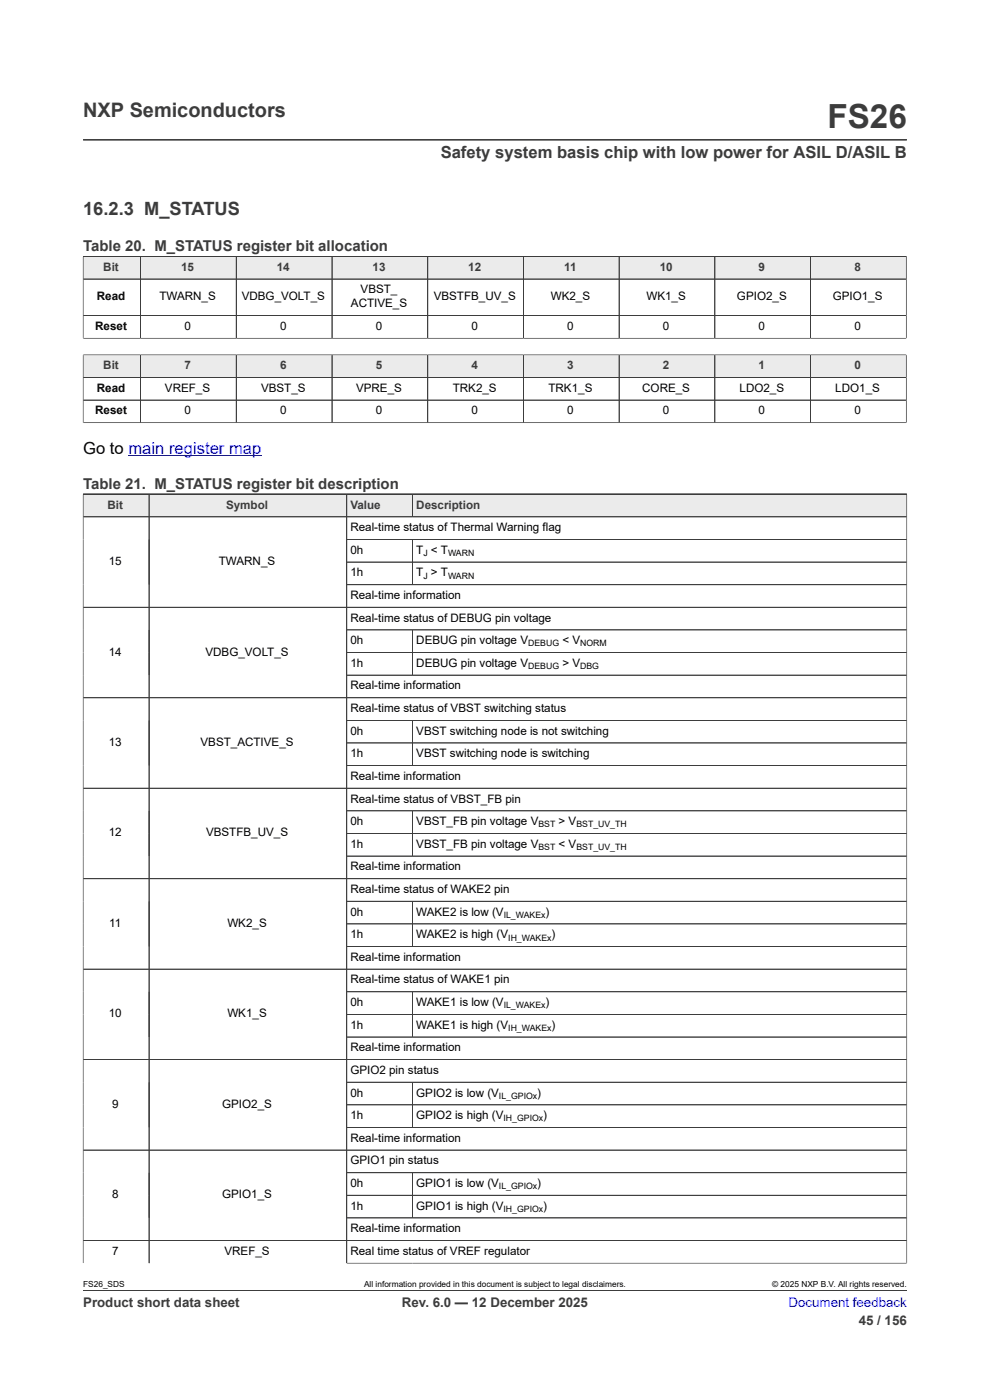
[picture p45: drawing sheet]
<svg xmlns="http://www.w3.org/2000/svg" width="210mm" height="297mm" viewBox="0 0 210 297" stroke-linecap="round" stroke-linejoin="round" font-family="sans-serif">
<defs><g id="words">
<text font-size="7.1" fill="#3c3c3c" x="175.5" y="27.2">FS26</text>
<text font-size="4.2" fill="#3c3c3c" x="17.6" y="24.8">NXP Semiconductors</text>
<text font-size="3.9" fill="#3c3c3c" x="17.6" y="45.7">16.2.3 M_STATUS</text>
<text font-size="3.5" fill="#3c3c3c" x="93.5" y="33.5">Safety system basis chip with low power for ASIL D/ASIL B</text>
<text font-size="3.5" x="17.6" y="96.2">Go to main register map</text>
<g font-size="3.2" fill="#3c3c3c">
<text x="17.6" y="53.2">Table 20. M_STATUS register bit allocation</text>
<text x="17.6" y="103.7">Table 21. M_STATUS register bit description</text>
</g>
<g font-size="2.8" fill="#3c3c3c">
<text x="17.6" y="277.3">Product short data sheet</text>
<text x="85.3" y="277.3">Rev. 6.0 — 12 December 2025</text>
<text x="182.2" y="281">45 / 156</text>
</g>
<text font-size="2.8" fill="#00f" x="167.3" y="277.3">Document feedback</text>
<g font-size="2.5" fill="#3c3c3c">
<text x="21.9" y="57.4">Bit</text>
<text x="38.4" y="57.4">15</text>
<text x="58.7" y="57.4">14</text>
<text x="79" y="57.4">13</text>
<text x="99.3" y="57.4">12</text>
<text x="119.7" y="57.4">11</text>
<text x="139.9" y="57.4">10</text>
<text x="160.9" y="57.4">9</text>
<text x="181.2" y="57.4">8</text>
<text x="21.9" y="78.3">Bit</text>
<text x="39.1" y="78.3">7</text>
<text x="59.4" y="78.3">6</text>
<text x="79.7" y="78.3">5</text>
<text x="100" y="78.3">4</text>
<text x="120.3" y="78.3">3</text>
<text x="140.6" y="78.3">2</text>
<text x="160.9" y="78.3">1</text>
<text x="181.2" y="78.3">0</text>
<text x="22.8" y="107.9">Bit</text>
<text x="48" y="107.9">Symbol</text>
<text x="74.3" y="107.9">Value</text>
<text x="88.3" y="107.9">Description</text>
</g>
<g font-size="2.5">
<text x="20.5" y="63.7">Read</text>
<text x="33.8" y="63.7">TWARN_S</text>
<text x="51.3" y="63.7">VDBG_VOLT_S</text>
<text x="74.4" y="65.2">ACTIVE_S</text>
<text x="76.5" y="62.2">VBST_</text>
<text x="92" y="63.7">VBSTFB_UV_S</text>
<text x="116.8" y="63.7">WK2_S</text>
<text x="137.1" y="63.7">WK1_S</text>
<text x="156.3" y="63.7">GPIO2_S</text>
<text x="176.6" y="63.7">GPIO1_S</text>
<text x="20.2" y="70">Reset</text>
<text x="39.1" y="70">0</text>
<text x="59.4" y="70">0</text>
<text x="79.7" y="70">0</text>
<text x="100" y="70">0</text>
<text x="120.3" y="70">0</text>
<text x="140.6" y="70">0</text>
<text x="160.9" y="70">0</text>
<text x="181.2" y="70">0</text>
<text x="20.5" y="83.1">Read</text>
<text x="35" y="83.1">VREF_S</text>
<text x="55.4" y="83.1">VBST_S</text>
<text x="75.5" y="83.1">VPRE_S</text>
<text x="96" y="83.1">TRK2_S</text>
<text x="116.3" y="83.1">TRK1_S</text>
<text x="136.2" y="83.1">CORE_S</text>
<text x="156.9" y="83.1">LDO2_S</text>
<text x="177.2" y="83.1">LDO1_S</text>
<text x="20.2" y="87.9">Reset</text>
<text x="39.1" y="87.9">0</text>
<text x="59.4" y="87.9">0</text>
<text x="79.7" y="87.9">0</text>
<text x="100" y="87.9">0</text>
<text x="120.3" y="87.9">0</text>
<text x="140.6" y="87.9">0</text>
<text x="160.9" y="87.9">0</text>
<text x="181.2" y="87.9">0</text>
<text x="74.3" y="112.7">Real-time status of Thermal Warning flag</text>
<text x="23.1" y="119.9">15</text>
<text x="46.4" y="119.9">TWARN_S</text>
<text x="74.3" y="117.5">0h</text>
<text x="88.3" y="117.5">T &lt; T</text>
<text x="74.3" y="122.3">1h</text>
<text x="88.3" y="122.3">T &gt; T</text>
<text x="74.3" y="127.1">Real-time information</text>
<text x="74.3" y="131.9">Real-time status of DEBUG pin voltage</text>
<text x="74.3" y="136.7">0h</text>
<text x="88.3" y="136.7">DEBUG pin voltage V</text>
<text x="119.3" y="136.7">&lt; V</text>
<text x="23.1" y="139.1">14</text>
<text x="43.6" y="139.1">VDBG_VOLT_S</text>
<text x="74.3" y="141.5">1h</text>
<text x="88.3" y="141.5">DEBUG pin voltage V</text>
<text x="119.3" y="141.5">&gt; V</text>
<text x="74.3" y="146.3">Real-time information</text>
<text x="74.3" y="151.1">Real-time status of VBST switching status</text>
<text x="74.3" y="155.9">0h</text>
<text x="88.3" y="155.9">VBST switching node is not switching</text>
<text x="23.1" y="158.3">13</text>
<text x="42.5" y="158.3">VBST_ACTIVE_S</text>
<text x="74.3" y="160.7">1h</text>
<text x="88.3" y="160.7">VBST switching node is switching</text>
<text x="74.3" y="165.5">Real-time information</text>
<text x="74.3" y="170.3">Real-time status of VBST_FB pin</text>
<text x="23.1" y="177.5">12</text>
<text x="43.7" y="177.5">VBSTFB_UV_S</text>
<text x="74.3" y="175.1">0h</text>
<text x="74.3" y="179.9">1h</text>
<text x="88.3" y="175.1">VBST_FB pin voltage V</text>
<text x="88.3" y="179.9">VBST_FB pin voltage V</text>
<text x="118.5" y="175.1">&gt; V</text>
<text x="118.5" y="179.9">&lt; V</text>
<text x="74.3" y="184.6">Real-time information</text>
<text x="74.3" y="189.4">Real-time status of WAKE2 pin</text>
<text x="23.2" y="196.6">11</text>
<text x="48.2" y="196.6">WK2_S</text>
<text x="74.3" y="194.2">0h</text>
<text x="88.3" y="194.2">WAKE2 is low (V</text>
<text x="115.7" y="194.2">)</text>
<text x="74.3" y="199">1h</text>
<text x="74.3" y="203.8">Real-time information</text>
<text x="88.3" y="199">WAKE2 is high (V</text>
<text x="117" y="199">)</text>
<text x="74.3" y="208.6">Real-time status of WAKE1 pin</text>
<text x="23.1" y="215.8">10</text>
<text x="48.2" y="215.8">WK1_S</text>
<text x="74.3" y="213.4">0h</text>
<text x="88.3" y="213.4">WAKE1 is low (V</text>
<text x="115.7" y="213.4">)</text>
<text x="74.3" y="218.2">1h</text>
<text x="88.3" y="218.2">WAKE1 is high (V</text>
<text x="117" y="218.2">)</text>
<text x="74.3" y="223">Real-time information</text>
<text x="74.3" y="227.8">GPIO2 pin status</text>
<text x="74.3" y="232.6">0h</text>
<text x="88.3" y="232.6">GPIO2 is low (V</text>
<text x="114" y="232.6">)</text>
<text x="23.8" y="235">9</text>
<text x="47.1" y="235">GPIO2_S</text>
<text x="74.3" y="237.4">1h</text>
<text x="88.3" y="237.4">GPIO2 is high (V</text>
<text x="115.2" y="237.4">)</text>
<text x="74.3" y="242.2">Real-time information</text>
<text x="74.3" y="247">GPIO1 pin status</text>
<text x="74.3" y="251.8">0h</text>
<text x="88.3" y="251.8">GPIO1 is low (V</text>
<text x="114" y="251.8">)</text>
<text x="23.8" y="254.2">8</text>
<text x="47.1" y="254.2">GPIO1_S</text>
<text x="74.3" y="256.6">1h</text>
<text x="88.3" y="256.6">GPIO1 is high (V</text>
<text x="115.2" y="256.6">)</text>
<text x="74.3" y="261.4">Real-time information</text>
<text x="23.8" y="266.2">7</text>
<text x="47.6" y="266.2">VREF_S</text>
<text x="74.3" y="266.2">Real time status of VREF regulator</text>
</g>
<g font-size="1.9">
<text x="89.8" y="118">J</text>
<text x="95" y="118">WARN</text>
<text x="89.8" y="122.8">J</text>
<text x="95" y="122.8">WARN</text>
<text x="112" y="137.2">DEBUG</text>
<text x="123.1" y="137.2">NORM</text>
<text x="112" y="141.9">DEBUG</text>
<text x="123.1" y="141.9">DBG</text>
<text x="114.2" y="175.5">BST</text>
<text x="122.3" y="175.5">BST_UV_TH</text>
<text x="114.2" y="180.3">BST</text>
<text x="122.3" y="180.3">BST_UV_TH</text>
<text x="106.9" y="194.7">IL_WAKEx</text>
<text x="107.8" y="199.5">IH_WAKEx</text>
<text x="106.9" y="213.9">IL_WAKEx</text>
<text x="107.8" y="218.7">IH_WAKEx</text>
<text x="105.8" y="233.1">IL_GPIOx</text>
<text x="106.8" y="237.9">IH_GPIOx</text>
<text x="105.8" y="252.3">IL_GPIOx</text>
<text x="106.8" y="257.1">IH_GPIOx</text>
</g>
<g font-size="1.8">
<text x="17.6" y="273.1">FS26_SDS</text>
<text x="77.2" y="273.1">All information provided in this document is subject to legal disclaimers.</text>
<text x="163.8" y="273.1">© 2025 NXP B.V. All rights reserved.</text>
</g>
</g></defs>
<path d="M17.6 29.7h174.8M17.6 54.4h174.6" fill="none" stroke="#3c3c3c" stroke-width=".21"/>
<path d="M17.7 54.5h12v4.6h-12z" fill="#ebebeb"/>
<path d="M17.6 54.4h12.2v4.8h-12.2z" fill="none" stroke="#3c3c3c" stroke-width=".21"/>
<path d="M29.9 54.5h20.2v4.6h-20.2z" fill="#ebebeb"/>
<path d="M29.8 54.4h20.3v4.8h-20.3z" fill="none" stroke="#3c3c3c" stroke-width=".21"/>
<path d="M50.2 54.5h20.2v4.6h-20.2z" fill="#ebebeb"/>
<path d="M50.1 54.4h20.3v4.8h-20.3z" fill="none" stroke="#3c3c3c" stroke-width=".21"/>
<path d="M70.5 54.5h20.2v4.6h-20.2z" fill="#ebebeb"/>
<path d="M70.4 54.4h20.3v4.8h-20.3z" fill="none" stroke="#3c3c3c" stroke-width=".21"/>
<path d="M90.8 54.5h20.2v4.6h-20.2z" fill="#ebebeb"/>
<path d="M90.7 54.4h20.3v4.8h-20.3z" fill="none" stroke="#3c3c3c" stroke-width=".21"/>
<path d="M111.1 54.5h20.2v4.6h-20.2z" fill="#ebebeb"/>
<path d="M111 54.4h20.3v4.8h-20.3z" fill="none" stroke="#3c3c3c" stroke-width=".21"/>
<path d="M131.4 54.5h20.2v4.6h-20.2z" fill="#ebebeb"/>
<path d="M131.3 54.4h20.3v4.8h-20.3z" fill="none" stroke="#3c3c3c" stroke-width=".21"/>
<path d="M151.7 54.5h20.2v4.6h-20.2z" fill="#ebebeb"/>
<path d="M151.6 54.4h20.3v4.8h-20.3z" fill="none" stroke="#3c3c3c" stroke-width=".21"/>
<path d="M172 54.5h20.2v4.6h-20.2z" fill="#ebebeb"/>
<g fill="none" stroke="#3c3c3c" stroke-width=".21">
<path d="M17.6 54.4h174.6v17.4M17.6 59.2h174.6M17.6 54.5v17.3M29.8 54.5v17.3M50.1 54.5v17.3M70.4 54.5v17.3M90.7 54.5v17.3M111 54.5v17.3M131.3 54.5v17.3M151.6 54.5v17.3M171.9 54.4v17.4M17.6 71.8h174.7"/>
<path d="M17.6 67h174.6"/>
</g>
<path d="M17.7 75.4h12v4.6h-12z" fill="#ebebeb"/>
<path d="M17.6 75.2v4.9h12.2v-4.8h-12.2" fill="none" stroke="#3c3c3c" stroke-width=".21"/>
<path d="M29.9 75.4h20.2v4.6h-20.2z" fill="#ebebeb"/>
<path d="M29.8 75.3h20.3v4.8h-20.3z" fill="none" stroke="#3c3c3c" stroke-width=".21"/>
<path d="M50.2 75.4h20.2v4.6h-20.2z" fill="#ebebeb"/>
<path d="M50.1 75.3h20.3v4.8h-20.3z" fill="none" stroke="#3c3c3c" stroke-width=".21"/>
<path d="M70.5 75.4h20.2v4.6h-20.2z" fill="#ebebeb"/>
<path d="M70.4 75.3h20.3v4.8h-20.3z" fill="none" stroke="#3c3c3c" stroke-width=".21"/>
<path d="M90.8 75.4h20.2v4.6h-20.2z" fill="#ebebeb"/>
<path d="M90.7 75.3h20.3v4.8h-20.3z" fill="none" stroke="#3c3c3c" stroke-width=".21"/>
<path d="M111.1 75.4h20.2v4.6h-20.2z" fill="#ebebeb"/>
<path d="M111 75.3h20.3v4.8h-20.3z" fill="none" stroke="#3c3c3c" stroke-width=".21"/>
<path d="M131.4 75.4h20.2v4.6h-20.2z" fill="#ebebeb"/>
<path d="M131.3 75.3h20.3v4.8h-20.3z" fill="none" stroke="#3c3c3c" stroke-width=".21"/>
<path d="M151.7 75.4h20.2v4.6h-20.2z" fill="#ebebeb"/>
<path d="M151.6 75.3h20.3v4.8h-20.3z" fill="none" stroke="#3c3c3c" stroke-width=".21"/>
<path d="M172 75.4h20.2v4.6h-20.2z" fill="#ebebeb"/>
<g fill="none" stroke="#3c3c3c" stroke-width=".21">
<path d="M17.6 75.4v14.3M17.7 75.3h174.6M29.8 75.4v14.3M50.1 75.4v14.3M70.4 75.4v14.3M90.7 75.4v14.3M111 75.4v14.3M131.3 75.4v14.3M151.6 75.4v14.3M171.9 75.3v14.4M192.2 75.2v14.5M17.6 89.7h174.7"/>
<path d="M17.6 80.1h174.6M192.2 84.9h-174.6M17.6 104.8h174.8"/>
</g>
<path d="M27.2 96.6h28.3" fill="none" stroke="#00f" stroke-width=".21"/>
<path d="M17.7 104.9h13.8v4.7h-13.8z" fill="#ebebeb"/>
<path d="M17.6 104.8h14v4.8h-14z" fill="none" stroke="#3c3c3c" stroke-width=".21"/>
<path d="M31.7 104.9h41.8v4.7h-41.8z" fill="#ebebeb"/>
<path d="M31.6 104.8h41.9v4.8h-41.9z" fill="none" stroke="#3c3c3c" stroke-width=".21"/>
<path d="M73.6 104.9h13.9v4.7h-13.9z" fill="#ebebeb"/>
<path d="M73.5 104.8h14v4.8h-14z" fill="none" stroke="#3c3c3c" stroke-width=".21"/>
<path d="M87.6 104.9h104.7v4.7h-104.7z" fill="#ebebeb"/>
<g fill="none" stroke="#3c3c3c" stroke-width=".21">
<path d="M17.6 104.8h174.8v163.2M17.6 109.6h174.8M17.6 104.9v163.1M31.6 104.9v163.1M73.5 114.4h118.9M73.5 119.2h118.9M73.5 104.9v163.1h118.9M87.5 104.8v4.8M87.5 114.4v9.6M17.6 128.8h174.8M73.5 124h118.9M73.5 133.6h118.9"/>
<path d="M73.5 138.4h118.9M87.5 133.6v9.6M17.6 148h174.8M73.5 143.2h118.9M73.5 152.8h118.9M73.5 157.6h118.9M87.5 152.8v9.6M17.6 167.2h174.8M73.5 162.4h118.9M73.5 172h118.9M73.5 176.8h118.9M87.5 172v9.6"/>
<path d="M17.6 186.4h174.8M73.5 181.6h118.9M73.5 191.2h118.9M73.5 196h118.9M87.5 191.2v9.6M17.6 205.6h174.8M73.5 200.8h118.9M73.5 210.4h118.9M73.5 220h118.9M87.5 210.4v9.6M192.4 215.2h-118.9M73.5 234.4h118.9"/>
<path d="M87.5 229.6v9.6M192.4 224.8h-174.8M192.4 229.6h-118.9M192.4 239.2h-118.9M17.6 244h174.8M73.5 258.4h118.9M87.5 248.8v9.6M192.4 248.8h-118.9M192.4 253.6h-118.9M17.6 273.8h174.8M192.4 263.2h-174.8"/>
</g>
<use href="#words"/>
</svg>
